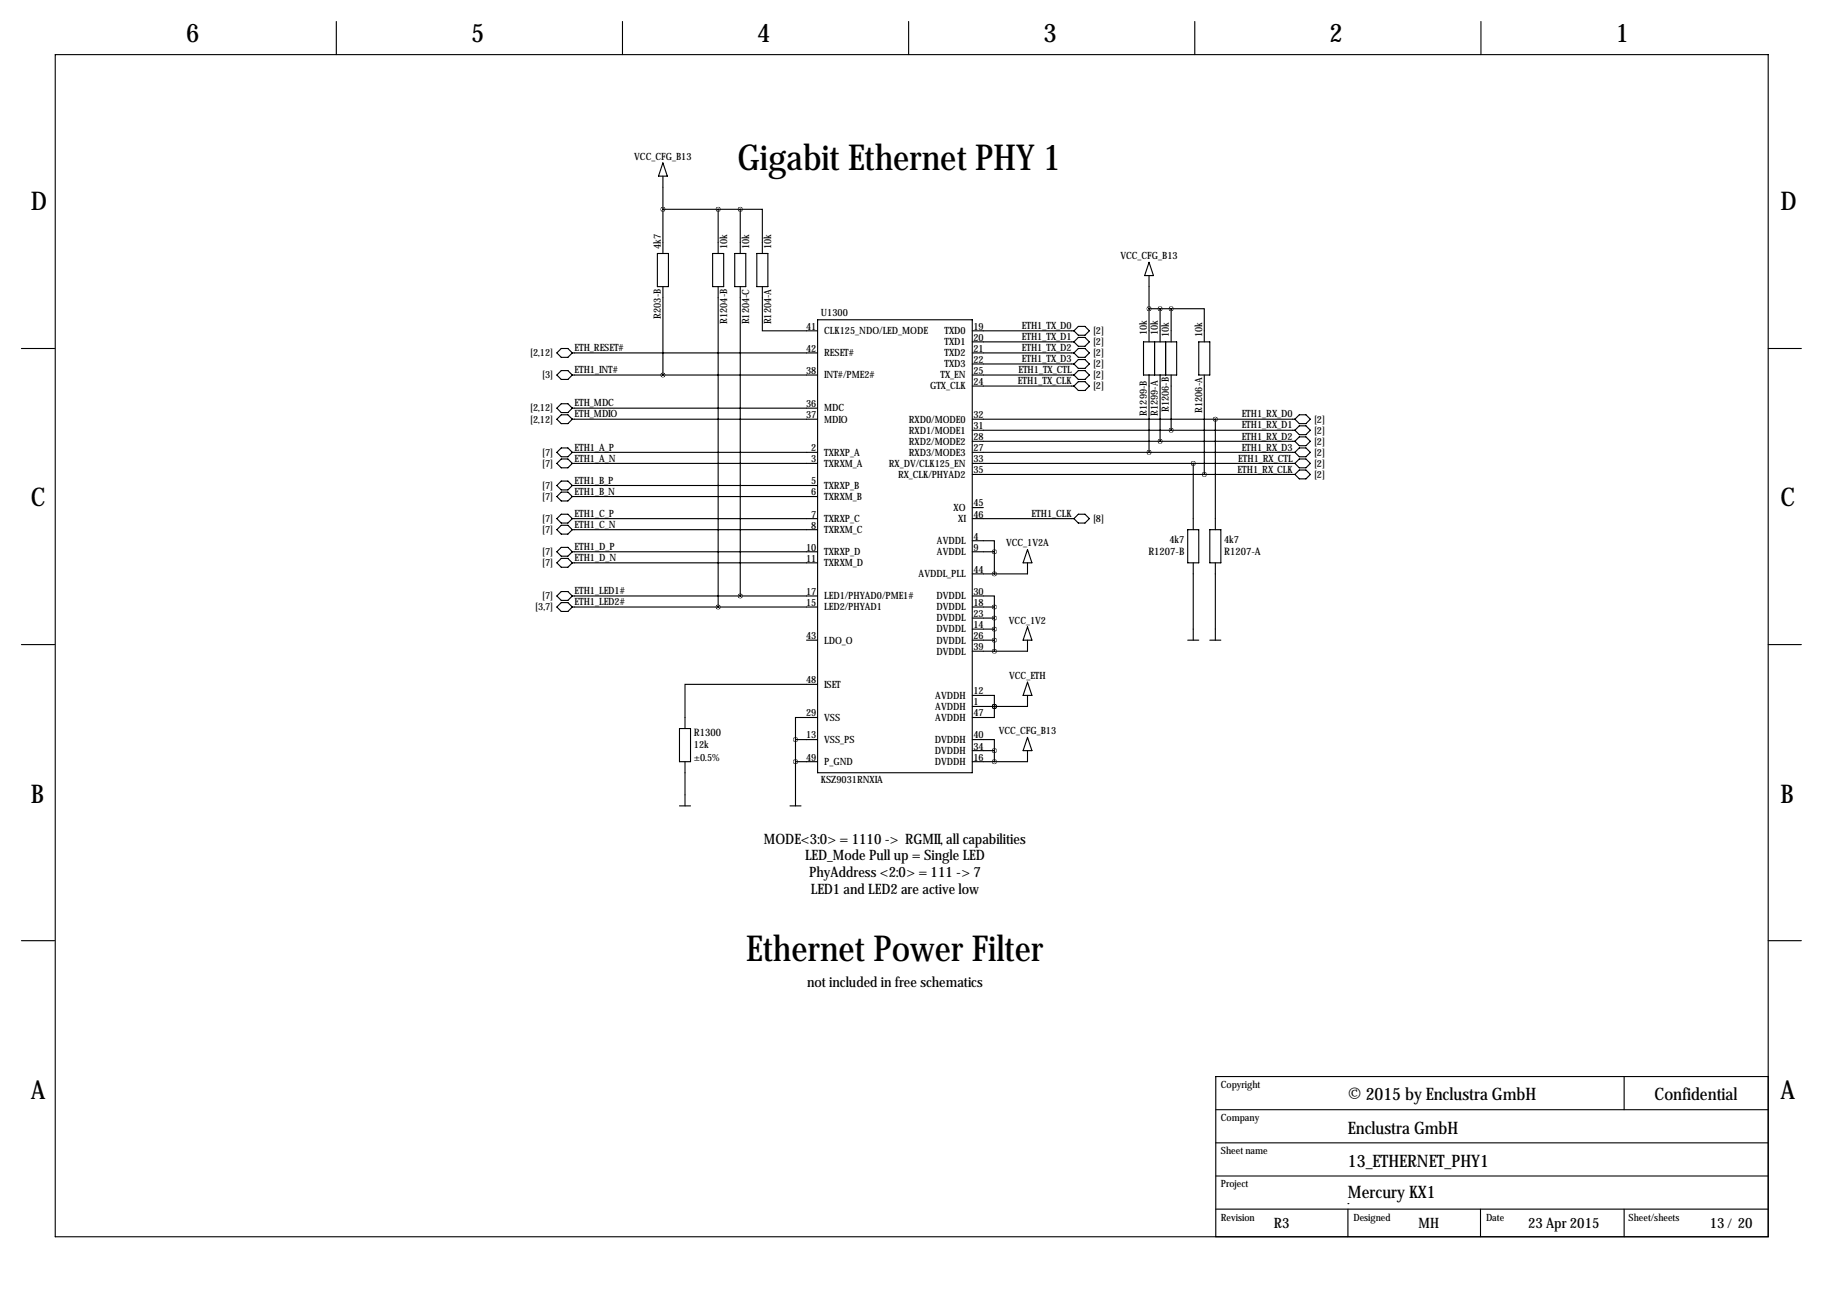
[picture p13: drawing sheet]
<svg xmlns="http://www.w3.org/2000/svg" width="419mm" height="297mm" viewBox="0 0 419 297" stroke-linecap="round" stroke-linejoin="round" font-family="sans-serif">
<defs><g id="words">
<g font-size="8.2">
<text x="169.5" y="39.2">Gigabit Ethernet PHY 1</text>
<text x="171.6" y="221">Ethernet Power Filter</text>
</g>
<g font-size="5.9">
<text x="42.8" y="9.8">6</text>
<text x="108.3" y="9.8">5</text>
<text x="174.1" y="9.8">4</text>
<text x="239.9" y="9.8">3</text>
<text x="305.7" y="9.8">2</text>
<text x="371.4" y="9.8">1</text>
<text x="7.1" y="48.4">D</text>
<text x="409.3" y="48.4">D</text>
<text x="7.1" y="116.4">C</text>
<text x="409.3" y="116.4">C</text>
<text x="7.1" y="184.5">B</text>
<text x="409.3" y="184.5">B</text>
<text x="7.1" y="252.6">A</text>
<text x="409.3" y="252.6">A</text>
</g>
<g font-size="4">
<text x="309.9" y="252.8">© 2015 by Enclustra GmbH</text>
<text x="380.4" y="252.8">Confidential</text>
<text x="309.9" y="260.7">Enclustra GmbH</text>
<text x="309.9" y="268.3">13_ETHERNET_PHY1</text>
<text x="309.9" y="275.4">Mercury KX1</text>
</g>
<g font-size="3.3">
<text x="175.6" y="194">MODE&lt;3:0&gt; = 1110 -&gt; RGMII, all capabilities</text>
<text x="185.1" y="197.8">LED_Mode Pull up = Single LED</text>
<text x="186" y="201.6">PhyAddress &lt;2:0&gt; = 111 -&gt; 7</text>
<text x="186.4" y="205.4">LED1 and LED2 are active low</text>
<text x="185.5" y="227">not included in free schematics</text>
<text x="292.9" y="282.3">R3</text>
<text x="326.1" y="282.3">MH</text>
<text x="351.3" y="282.3">23 Apr 2015</text>
<text x="393.1" y="282.3">13/ 20</text>
</g>
<g font-size="2.4">
<text x="264" y="127.7">R1207-B</text>
<text x="281.4" y="127.7">R1207-A</text>
<text x="159.5" y="169.3">R1300</text>
</g>
<g font-size="2.3">
<text x="145.8" y="36.7">VCC_CFG_B13</text>
<text x="151.9" y="57.3" transform="rotate(-90 151.9 57.3)">4k7</text>
<text x="167.1" y="57.3" transform="rotate(-90 167.1 57.3)">10k</text>
<text x="172.2" y="57.3" transform="rotate(-90 172.2 57.3)">10k</text>
<text x="177.3" y="57.3" transform="rotate(-90 177.3 57.3)">10k</text>
<text x="257.6" y="59.5">VCC_CFG_B13</text>
<text x="151.9" y="73.3" transform="rotate(-90 151.9 73.3)">R203-B</text>
<text x="167.1" y="74.4" transform="rotate(-90 167.1 74.4)">R1204-B</text>
<text x="172.2" y="74.6" transform="rotate(-90 172.2 74.6)">R1204-C</text>
<text x="177.3" y="74.6" transform="rotate(-90 177.3 74.6)">R1204-A</text>
<text x="185.3" y="75.8">41</text>
<text x="188.7" y="72.8">U1300</text>
<text x="189.5" y="76.8">CLK125_NDO/LED_MODE</text>
<text x="217.1" y="76.8">TXD0</text>
<text x="223.8" y="75.8">19</text>
<text x="234.9" y="75.7">ETH1_TX_D0</text>
<text x="251.3" y="76.8">[2]</text>
<text x="263.7" y="77.1" transform="rotate(-90 263.7 77.1)">10k</text>
<text x="266.2" y="77.1" transform="rotate(-90 266.2 77.1)">10k</text>
<text x="268.7" y="77.6" transform="rotate(-90 268.7 77.6)">10k</text>
<text x="276.4" y="77.6" transform="rotate(-90 276.4 77.6)">10k</text>
<text x="121.9" y="81.9">[2,12]</text>
<text x="132.1" y="80.7">ETH_RESET#</text>
<text x="185.3" y="80.9">42</text>
<text x="189.5" y="81.9">RESET#</text>
<text x="217.1" y="79.4">TXD1</text>
<text x="217.1" y="81.9">TXD2</text>
<text x="223.8" y="78.3">20</text>
<text x="223.8" y="80.9">21</text>
<text x="223.8" y="83.4">22</text>
<text x="234.9" y="78.2">ETH1_TX_D1</text>
<text x="234.9" y="80.7">ETH1_TX_D2</text>
<text x="234.9" y="83.3">ETH1_TX_D3</text>
<text x="251.3" y="79.4">[2]</text>
<text x="251.3" y="81.9">[2]</text>
<text x="124.7" y="87">[3]</text>
<text x="132.1" y="85.8">ETH1_INT#</text>
<text x="185.3" y="86">38</text>
<text x="189.5" y="87">INT#/PME2#</text>
<text x="213.8" y="89.5">GTX_CLK</text>
<text x="216.2" y="87">TX_EN</text>
<text x="217.1" y="84.4">TXD3</text>
<text x="223.8" y="86">25</text>
<text x="223.8" y="88.5">24</text>
<text x="234" y="88.4">ETH1_TX_CLK</text>
<text x="234.1" y="85.8">ETH1_TX_CTL</text>
<text x="251.3" y="89.5">[2]</text>
<text x="251.3" y="84.4">[2]</text>
<text x="251.3" y="87">[2]</text>
<text x="121.9" y="94.6">[2,12]</text>
<text x="132.1" y="93.4">ETH_MDC</text>
<text x="132.1" y="96">ETH_MDIO</text>
<text x="185.3" y="93.6">36</text>
<text x="189.5" y="94.6">MDC</text>
<text x="263.7" y="95.5" transform="rotate(-90 263.7 95.5)">R1299-B</text>
<text x="266.2" y="95.7" transform="rotate(-90 266.2 95.7)">R1299-A</text>
<text x="268.7" y="94.8" transform="rotate(-90 268.7 94.8)">R1206-B</text>
<text x="276.4" y="94.9" transform="rotate(-90 276.4 94.9)">R1206-A</text>
<text x="285.5" y="96">ETH1_RX_D0</text>
<text x="121.9" y="97.1">[2,12]</text>
<text x="185.3" y="96.1">37</text>
<text x="189.5" y="97.1">MDIO</text>
<text x="209" y="97.1">RXD0/MODE0</text>
<text x="209" y="99.7">RXD1/MODE1</text>
<text x="223.8" y="96.1">32</text>
<text x="223.8" y="98.7">31</text>
<text x="223.8" y="101.2">28</text>
<text x="285.5" y="98.5">ETH1_RX_D1</text>
<text x="285.5" y="101.1">ETH1_RX_D2</text>
<text x="302.1" y="97.1">[2]</text>
<text x="302.1" y="99.7">[2]</text>
<text x="124.7" y="104.8">[7]</text>
<text x="124.7" y="107.3">[7]</text>
<text x="132.1" y="103.6">ETH1_A_P</text>
<text x="132.1" y="106.1">ETH1_A_N</text>
<text x="186.5" y="103.7">2</text>
<text x="186.5" y="106.3">3</text>
<text x="189.5" y="104.8">TXRXP_A</text>
<text x="189.5" y="107.3">TXRXM_A</text>
<text x="204.3" y="107.3">RX_DV/CLK125_EN</text>
<text x="209" y="102.2">RXD2/MODE2</text>
<text x="209" y="104.8">RXD3/MODE3</text>
<text x="223.8" y="103.7">27</text>
<text x="223.8" y="106.3">33</text>
<text x="284.7" y="106.1">ETH1_RX_CTL</text>
<text x="285.5" y="103.6">ETH1_RX_D3</text>
<text x="302.1" y="102.2">[2]</text>
<text x="302.1" y="104.8">[2]</text>
<text x="302.1" y="107.3">[2]</text>
<text x="124.7" y="112.4">[7]</text>
<text x="132.1" y="111.2">ETH1_B_P</text>
<text x="132.1" y="113.8">ETH1_B_N</text>
<text x="186.5" y="111.4">5</text>
<text x="186.5" y="113.9">6</text>
<text x="189.5" y="112.4">TXRXP_B</text>
<text x="206.4" y="109.8">RX_CLK/PHYAD2</text>
<text x="223.8" y="108.8">35</text>
<text x="284.5" y="108.7">ETH1_RX_CLK</text>
<text x="302.1" y="109.8">[2]</text>
<text x="124.7" y="114.9">[7]</text>
<text x="132.1" y="118.8">ETH1_C_P</text>
<text x="186.5" y="119">7</text>
<text x="189.5" y="114.9">TXRXM_B</text>
<text x="219.2" y="117.5">XO</text>
<text x="223.8" y="116.4">45</text>
<text x="223.8" y="119">46</text>
<text x="237.2" y="118.8">ETH1_CLK</text>
<text x="124.7" y="120">[7]</text>
<text x="124.7" y="122.5">[7]</text>
<text x="132.1" y="121.4">ETH1_C_N</text>
<text x="186.5" y="121.5">8</text>
<text x="189.5" y="120">TXRXP_C</text>
<text x="189.5" y="122.5">TXRXM_C</text>
<text x="215.4" y="125.1">AVDDL</text>
<text x="220.3" y="120">XI</text>
<text x="223.8" y="124.1">4</text>
<text x="231.3" y="125.6">VCC_1V2A</text>
<text x="251.3" y="120">[8]</text>
<text x="268.9" y="124.8">4k7</text>
<text x="281.4" y="124.8">4k7</text>
<text x="124.7" y="127.6">[7]</text>
<text x="124.7" y="130.2">[7]</text>
<text x="132.1" y="126.5">ETH1_D_P</text>
<text x="132.1" y="129">ETH1_D_N</text>
<text x="185.3" y="126.6">10</text>
<text x="185.3" y="129.1">11</text>
<text x="189.5" y="127.6">TXRXP_D</text>
<text x="189.5" y="130.2">TXRXM_D</text>
<text x="215.4" y="127.6">AVDDL</text>
<text x="223.8" y="126.6">9</text>
<text x="223.8" y="131.7">44</text>
<text x="124.7" y="137.8">[7]</text>
<text x="132.1" y="136.6">ETH1_LED1#</text>
<text x="185.3" y="136.8">17</text>
<text x="189.5" y="137.8">LED1/PHYAD0/PME1#</text>
<text x="211.2" y="132.7">AVDDL_PLL</text>
<text x="215.3" y="137.8">DVDDL</text>
<text x="223.8" y="136.8">30</text>
<text x="123.1" y="140.3">[3,7]</text>
<text x="132.1" y="139.2">ETH1_LED2#</text>
<text x="185.3" y="139.3">15</text>
<text x="189.5" y="140.3">LED2/PHYAD1</text>
<text x="215.3" y="140.3">DVDDL</text>
<text x="215.3" y="142.9">DVDDL</text>
<text x="223.8" y="139.3">18</text>
<text x="223.8" y="141.8">23</text>
<text x="231.9" y="143.4">VCC_1V2</text>
<text x="185.3" y="146.9">43</text>
<text x="189.5" y="147.9">LDO_O</text>
<text x="215.3" y="145.4">DVDDL</text>
<text x="215.3" y="147.9">DVDDL</text>
<text x="223.8" y="144.4">14</text>
<text x="223.8" y="146.9">26</text>
<text x="223.8" y="149.5">39</text>
<text x="215.3" y="150.5">DVDDL</text>
<text x="185.3" y="157.1">48</text>
<text x="189.5" y="158.1">ISET</text>
<text x="215" y="160.6">AVDDH</text>
<text x="223.8" y="159.6">12</text>
<text x="232" y="156.1">VCC_ETH</text>
<text x="185.3" y="164.7">29</text>
<text x="189.5" y="165.7">VSS</text>
<text x="215" y="163.2">AVDDH</text>
<text x="215" y="165.7">AVDDH</text>
<text x="223.8" y="162.2">1</text>
<text x="223.8" y="164.7">47</text>
<text x="159.5" y="172.1">12k</text>
<text x="185.3" y="169.8">13</text>
<text x="189.5" y="170.8">VSS_PS</text>
<text x="214.9" y="170.8">DVDDH</text>
<text x="214.9" y="173.3">DVDDH</text>
<text x="223.8" y="169.8">40</text>
<text x="223.8" y="172.3">34</text>
<text x="229.6" y="168.8">VCC_CFG_B13</text>
<text x="159.5" y="174.9">±0.5%</text>
<text x="185.3" y="174.9">49</text>
<text x="188.7" y="180">KSZ9031RNXIA</text>
<text x="189.5" y="175.9">P_GND</text>
<text x="214.9" y="175.9">DVDDH</text>
<text x="223.8" y="174.9">16</text>
<text x="280.7" y="250">Copyright</text>
<text x="280.7" y="257.7">Company</text>
<text x="280.7" y="265.3">Sheet name</text>
<text x="280.7" y="272.9">Project</text>
<text x="280.7" y="280.8">Revision</text>
<text x="311.1" y="280.8">Designed</text>
<text x="341.6" y="280.8">Date</text>
<text x="374.4" y="280.8">Sheet/sheets</text>
</g>
</g></defs>
<g fill="none" stroke="#000" stroke-width=".25">
<path d="M12.7 12.6h393.8v271.7h-393.8zM77.3 4.9v7.7M143.1 4.9v7.7M208.9 4.9v7.7M274.7 4.9v7.7M340.5 4.9v7.7M152.4 37.5l1 3h-2zM151.1 58.3h2.6v7.6h-2.6zM152.4 40.5v17.8M152.4 48.1h17.8M163.8 58.3h2.6v7.6h-2.6zM165.1 48.1v10.2"/>
<path d="M168.9 58.3h2.5v7.6h-2.5zM170.2 48.1h5.1v10.2M170.2 48.1v10.2M174 58.3h2.5v7.6h-2.5zM152.4 65.9v20.3M165.1 65.9v73.7M170.2 65.9v71.1M175.3 65.9v10.2h12.7M188 73.5h35.5v104.2h-35.5zM223.5 76.1h23.4M223.5 78.6h23.4M247.9 75h1.5l1 1.1-1 1h-1.5l-1-1z"/>
<path d="M247.9 77.6h1.5l1 1-1 1h-1.5l-1-1zM262.9 78.6h7.6v7.6h-7.6zM264.2 63.4v15.2M264.2 60.3l1 3.1h-2.1zM264.2 71h5M265.4 78.6v7.6M266.7 71v7.6M268 78.6v7.6M269.2 71h7.7v7.6M269.2 71v7.6M275.6 78.6h2.5v7.6h-2.5zM4.9 80.1h7.6"/>
<path d="M128 81.1l1-1h1.6l1 1-1 1.1h-1.6zM128 86.2l1-1h1.6l1 1-1 1h-1.6zM128 93.8l1-1h1.6l1 1-1 1.1h-1.6zM128 96.4l1-1h1.6l1 1-1 1h-1.6zM131.6 81.1h56.4M131.6 86.2h56.4M131.6 93.8h56.4M131.6 96.4h56.4M223.5 81.1h23.4M223.5 86.2h23.4M223.5 96.4h74.2M223.5 83.7h23.4"/>
<path d="M223.5 88.8h23.4M223.5 98.9h74.2M247.9 80.1h1.5l1 1-1 1.1h-1.5l-1-1.1zM247.9 85.2h1.5l1 1-1 1h-1.5l-1-1zM247.9 87.7h1.5l1 1.1-1 1h-1.5l-1-1zM247.9 82.7h1.5l1 1-1 1h-1.5l-1-1zM264.2 86.2v17.8M266.7 86.2v15.3M269.2 86.2v12.7M276.9 86.2v22.9M279.4 96.4v25.4M298.7 95.4h1.5l1 1-1 1h-1.5l-1-1z"/>
<path d="M298.7 97.9h1.5l1 1-1 1h-1.5l-1-1zM406.5 80.1h7.6M128 106.5l1-1h1.6l1 1-1 1.1h-1.6zM128 111.6l1-1h1.6l1 1-1 1h-1.6zM128 114.2l1-1.1h1.6l1 1.1-1 1h-1.6zM128 119.2l1-1h1.6l1 1-1 1.1h-1.6zM129 103h1.6l1 1-1 1h-1.6l-1-1zM131.6 104h56.4M131.6 106.5h56.4M131.6 111.6h56.4M131.6 114.2h56.4M131.6 119.2h56.4"/>
<path d="M223.5 104h74.2M223.5 106.5h74.2M223.5 119.2h23.4M223.5 101.5h74.2M223.5 109.1h74.2M223.5 116.7h2.6M247.9 118.2h1.5l1 1-1 1.1h-1.5l-1-1.1zM274.3 106.5v15.3M298.7 103h1.5l1 1-1 1h-1.5l-1-1zM298.7 105.5h1.5l1 1-1 1.1h-1.5l-1-1.1zM298.7 100.4h1.5l1 1.1-1 1h-1.5l-1-1zM298.7 108.1h1.5l1 1-1 1h-1.5l-1-1z"/>
<path d="M128 121.8l1-1h1.6l1 1-1 1h-1.6zM128 126.9l1-1.1h1.6l1 1.1-1 1h-1.6zM128 129.4l1-1h1.6l1 1-1 1h-1.6zM128 137l1-1h1.6l1 1-1 1h-1.6zM128 139.6l1-1.1h1.6l1 1.1-1 1h-1.6zM131.6 121.8h56.4M131.6 126.9h56.4M131.6 129.4h56.4M131.6 137h56.4M131.6 139.6h56.4M223.5 137h5.1v2.6M223.5 124.3h5.1v2.6"/>
<path d="M223.5 126.9h5.1M223.5 139.6h5.1M228.6 126.9v5M228.6 139.6v10.1M236.2 126.4l1 3h-2zM236.2 129.4v2.5h-12.7M273 121.8h2.6v7.6h-2.6zM274.3 129.4v17.8M278.1 121.8h2.6v7.6h-2.6zM279.4 129.4v17.8M4.9 148.2h7.6M185.4 147.2h2.6"/>
<path d="M188 157.3h-30.5v10.2M223.5 159.9h5.1v2.5M223.5 147.2h5.1M223.5 142.1h5.1M223.5 144.6h5.1M236.2 144.1l1 3.1h-2zM236.2 147.2v2.5h-12.7M236.2 156.8l1 3.1h-2zM236.2 159.9v2.5h-12.7M273 147.2h2.6M278.1 147.2h2.6M406.5 148.2h7.6"/>
<path d="M156.2 167.5h2.5v7.6h-2.5zM157.5 175.1v10.2M182.9 170h5.1M182.9 175.1h5.1M182.9 170v15.3M188 165h-5.1v5M223.5 170h5.1v2.6M223.5 172.6h5.1M228.6 162.4h.1M228.6 162.4v2.6h-5.1M228.6 172.6v2.5M236.2 172.6v2.5h-12.7"/>
<path d="M236.2 169.5l1 3.1h-2zM156.2 185.3h2.5M181.6 185.3h2.5M4.9 216.3h7.6M406.5 216.3h7.6M279.5 255.1h127M373.4 247.5v7.6M406.5 247.5h-127v36.8M279.5 278h127M279.5 270.4h127M279.5 262.7h127M309.9 276.7h.1"/>
<path d="M309.9 278v6.3M340.4 278v6.3M373.4 278v6.3"/>
</g>
<path d="M182.8 170a.05 .05 0 0 0 .1 0 .05 .05 0 0 0-.1 0zM182.8 175.1a.05 .05 0 0 0 .1 0 .05 .05 0 0 0-.1 0zM264.1 104a.05 .05 0 0 0 .1 0 .05 .05 0 0 0-.1 0zM269.2 98.9a.05 .05 0 0 0 .1 0 .05 .05 0 0 0-.1 0zM274.3 106.5a.05 .05 0 0 0 .1 0 .05 .05 0 0 0-.1 0zM170.1 137a.05 .05 0 0 0 .1 0 .05 .05 0 0 0-.1 0zM269.2 71a.05 .05 0 0 0 .1 0 .05 .05 0 0 0-.1 0zM276.8 109.1a.05 .05 0 0 0 .1 0 .05 .05 0 0 0-.1 0zM170.1 48.1a.05 .05 0 0 0 .1 0 .05 .05 0 0 0-.1 0zM264.1 71a.05 .05 0 0 0 .1 0 .05 .05 0 0 0-.1 0z" fill="#000" stroke="#000" stroke-width="1"/>
<use href="#words"/>
</svg>
